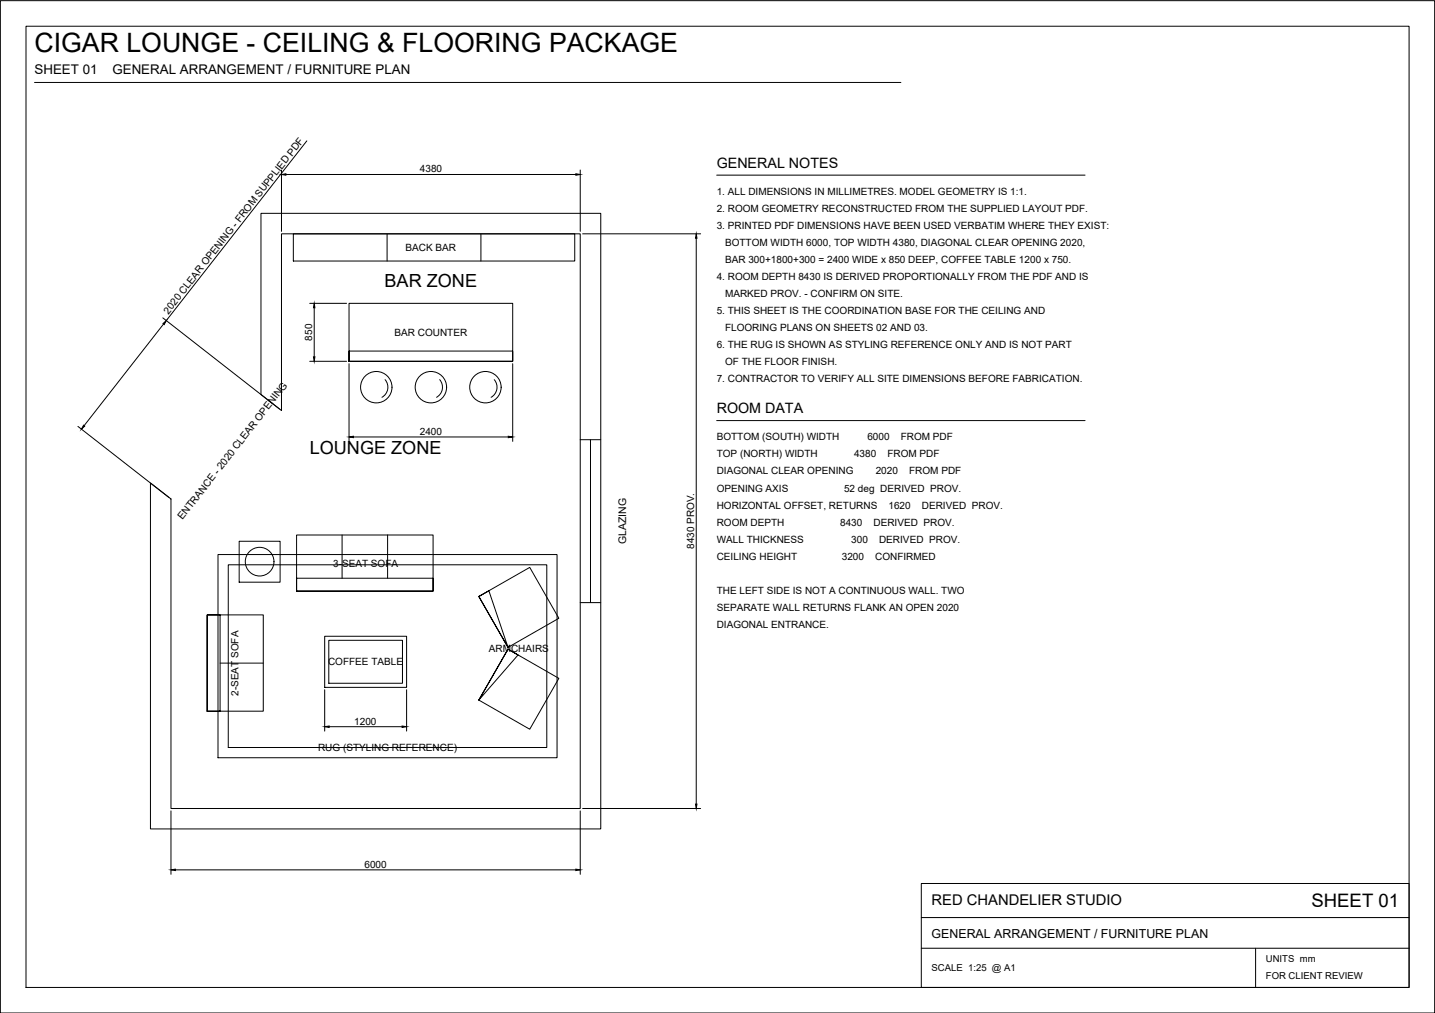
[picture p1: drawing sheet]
<svg xmlns="http://www.w3.org/2000/svg" width="841mm" height="594mm" viewBox="0 0 841 594" stroke-linecap="round" stroke-linejoin="round" font-family="sans-serif">
<defs><g id="words">
<text font-size="15.6" x="20" y="30">CIGAR LOUNGE - CEILING &amp; FLOORING PACKAGE</text>
<text font-size="10.9" x="769" y="532">SHEET 01</text>
<g font-size="10.6">
<text x="225" y="168">BAR ZONE</text>
<text x="182" y="266">LOUNGE ZONE</text>
</g>
<text font-size="8.7" x="546" y="531">RED CHANDELIER STUDIO</text>
<g font-size="8.4">
<text x="420" y="98">GENERAL NOTES</text>
<text x="420" y="242">ROOM DATA</text>
</g>
<g font-size="7.8">
<text x="20" y="44">SHEET 01</text>
<text x="66" y="44">GENERAL ARRANGEMENT / FURNITURE PLAN</text>
</g>
<text font-size="7.3" x="546" y="550">GENERAL ARRANGEMENT / FURNITURE PLAN</text>
<text font-size="6.1" x="367" y="319" transform="rotate(-90 367 319)">GLAZING</text>
<g font-size="5.9">
<text x="246" y="101">4380</text>
<text x="420" y="114">1. ALL DIMENSIONS IN MILLIMETRES. MODEL GEOMETRY IS 1:1.</text>
<text x="420" y="124">2. ROOM GEOMETRY RECONSTRUCTED FROM THE SUPPLIED LAYOUT PDF.</text>
<text x="420" y="134">3. PRINTED PDF DIMENSIONS HAVE BEEN USED VERBATIM WHERE THEY EXIST:</text>
<text x="238" y="147">BACK BAR</text>
<text x="425" y="144">BOTTOM WIDTH 6000, TOP WIDTH 4380, DIAGONAL CLEAR OPENING 2020,</text>
<text x="425" y="154">BAR 300+1800+300 = 2400 WIDE x 850 DEEP, COFFEE TABLE 1200 x 750.</text>
<text x="420" y="164">4. ROOM DEPTH 8430 IS DERIVED PROPORTIONALLY FROM THE PDF AND IS</text>
<text x="425" y="174">MARKED PROV. - CONFIRM ON SITE.</text>
<text x="99" y="185" transform="rotate(-52 99 185)">2020 CLEAR OPENING - FROM SUPPLIED PDF</text>
<text x="420" y="184">5. THIS SHEET IS THE COORDINATION BASE FOR THE CEILING AND</text>
<text x="231" y="197">BAR COUNTER</text>
<text x="425" y="194">FLOORING PLANS ON SHEETS 02 AND 03.</text>
<text x="183" y="200" transform="rotate(-90 183 200)">850</text>
<text x="420" y="204">6. THE RUG IS SHOWN AS STYLING REFERENCE ONLY AND IS NOT PART</text>
<text x="425" y="214">OF THE FLOOR FINISH.</text>
<text x="420" y="224">7. CONTRACTOR TO VERIFY ALL SITE DIMENSIONS BEFORE FABRICATION.</text>
<text x="246" y="255">2400</text>
<text x="420" y="258">BOTTOM (SOUTH) WIDTH</text>
<text x="508" y="258">6000</text>
<text x="528" y="258">FROM PDF</text>
<text x="420" y="268">TOP (NORTH) WIDTH</text>
<text x="501" y="268">4380</text>
<text x="520" y="268">FROM PDF</text>
<text x="420" y="278">DIAGONAL CLEAR OPENING</text>
<text x="513" y="278">2020</text>
<text x="533" y="278">FROM PDF</text>
<text x="420" y="288">OPENING AXIS</text>
<text x="495" y="288">52 deg DERIVED PROV.</text>
<text x="420" y="298">HORIZONTAL OFFSET, RETURNS</text>
<text x="521" y="298">1620</text>
<text x="540" y="298">DERIVED PROV.</text>
<text x="107" y="305" transform="rotate(-52 107 305)">ENTRANCE - 2020 CLEAR OPENING</text>
<text x="420" y="308">ROOM DEPTH</text>
<text x="492" y="308">8430</text>
<text x="512" y="308">DERIVED PROV.</text>
<text x="407" y="322" transform="rotate(-90 407 322)">8430 PROV.</text>
<text x="420" y="318">WALL THICKNESS</text>
<text x="499" y="318">300</text>
<text x="515" y="318">DERIVED PROV.</text>
<text x="420" y="328">CEILING HEIGHT</text>
<text x="493" y="328">3200</text>
<text x="513" y="328">CONFIRMED</text>
<text x="195" y="332">3-SEAT SOFA</text>
<text x="420" y="348">THE LEFT SIDE IS NOT A CONTINUOUS WALL. TWO</text>
<text x="420" y="358">SEPARATE WALL RETURNS FLANK AN OPEN 2020</text>
<text x="420" y="368">DIAGONAL ENTRANCE.</text>
<text x="287" y="382">ARMCHAIRS</text>
<text x="192" y="390">COFFEE TABLE</text>
<text x="140" y="408" transform="rotate(-90 140 408)">2-SEAT SOFA</text>
<text x="208" y="425">1200</text>
<text x="186" y="440">RUG (STYLING REFERENCE)</text>
<text x="214" y="509">6000</text>
</g>
<g font-size="5.6">
<text x="546" y="569">SCALE 1:25 @ A1</text>
<text x="742" y="564">UNITS mm</text>
<text x="742" y="574">FOR CLIENT REVIEW</text>
</g>
</g></defs>
<!-- layer: 17-SHEET-BORDER -->
<path d="M0 0h841v594h-841zM15 15h811v564h-811zM20 48h508M420 103h216M420 247h216M540 518h286v61h-286zM540 538h286M540 556h286M736 556v23" fill="none" stroke="#000" stroke-width=".59"/>
<!-- layer: 01-WALL -->
<path d="M153 125h199v361h-264v-203l12 10v181h240v-337h-175v104l-12-10zM340 258h12M340 353h12" fill="none" stroke="#000" stroke-width=".59"/>
<!-- layer: 04-RUG -->
<path d="M346 258v95M128 325h198v119h-198zM134 331h186v107h-186z" fill="none" stroke="#000" stroke-width=".59"/>
<!-- layer: 02-FURNITURE -->
<g fill="none" stroke="#000" stroke-width=".59">
<path d="M140 317h24v24h-24zM174 314h80v33h-80h80v-8h-80v8zM200 314v25M227 314v25M281 350l29-17 18 30-30 17-11-34-6 4 17 30zM121 361h33v56h-33h8v-56h-8v56zM190 373h48v30h-48zM193 376h43v25h-43zM129 389h25M298 381l30 17-18 30-29-17 23-27-6-3-17 30z"/>
<circle cx="152" cy="329" r="8"/>
</g>
<!-- layer: 03-BAR -->
<g fill="none" stroke="#000" stroke-width=".59">
<path d="M172 137h165v16h-165zM227 137v16M282 137v16M205 178h95v34h-95h95v-6h-95v6zM226 223a7 7 0 0 1-2 10M258 223a7 7 0 0 1-2 10M290 223a7 7 0 0 1-2 10"/>
<circle cx="221" cy="227" r="9"/>
<circle cx="253" cy="227" r="9"/>
<circle cx="285" cy="227" r="9"/>
</g>
<!-- layer: 11-DIMENSIONS -->
<g fill="none" stroke="#000" stroke-width=".59">
<path d="M165 100v36M180 83l-83 105M340 100v36M168 102h169M341 137h70M408 140v332M182 178h21M95 186l69 54M96 190l-47 60M184 180v29M182 212h21M205 213v46"/>
<path d="M300 213v46M46 250l53 42M207 256h91M190 405v24M238 405v24M193 426h43M100 476v37M340 476v37M341 474h70M103 510h234"/>
</g>
<g fill="#000" stroke="#000" stroke-width=".59">
<path d="M165 102h3v1zM337 102h3l-3 1zM408 137v3zM96 190l1-2-1 2zM184 178l1 2h-1zM184 209h1l-1 3zM49 249l1 1-2 2zM205 256h2v1zM298 256h2l-2 1zM190 426h3v1zM236 426h2l-2 1zM408 472v2z"/>
<path d="M100 510h3v1zM337 510h3l-3 1z"/>
</g>
<use href="#words"/>
</svg>
